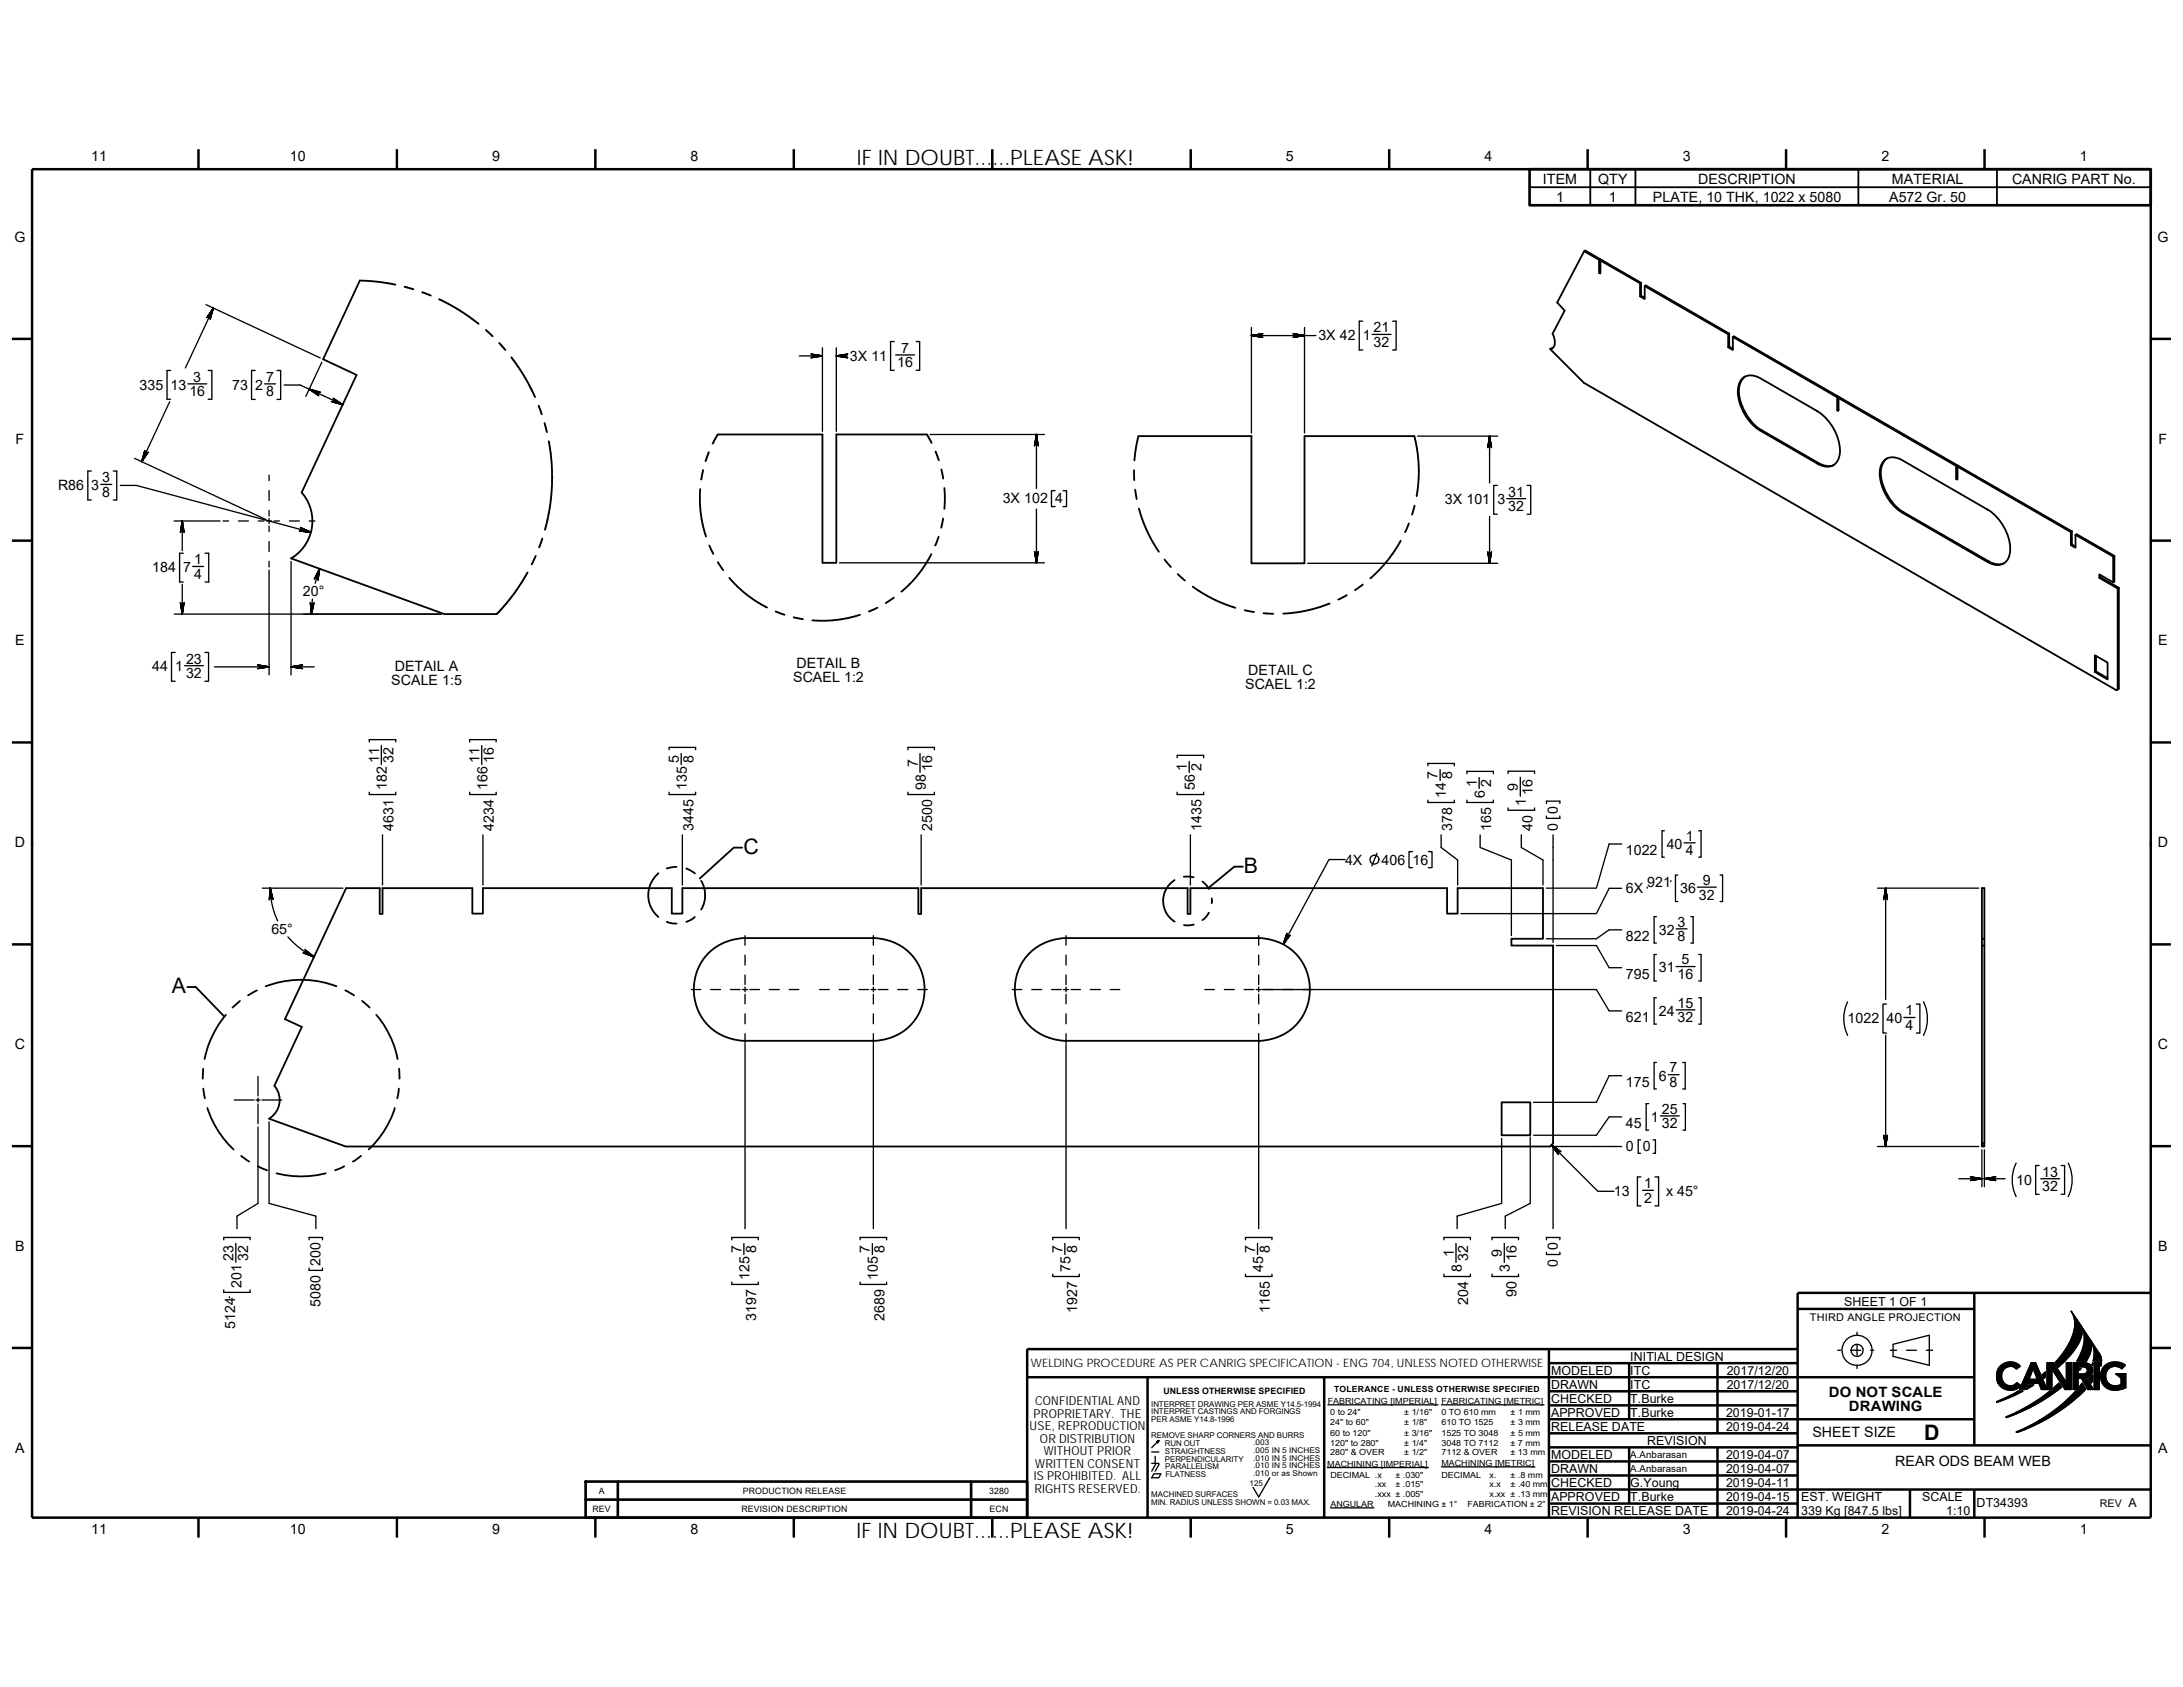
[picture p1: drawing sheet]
<svg xmlns="http://www.w3.org/2000/svg" width="279mm" height="216mm" viewBox="0 0 279 216" stroke-linecap="round" stroke-linejoin="round" font-family="sans-serif">
<defs><g id="words">
<g font-size="2.7">
<text x="109.7" y="21.1">IF IN DOUBT......PLEASE ASK!</text>
<text x="95.1" y="109.3">C</text>
<text x="159.2" y="111.7">B</text>
<text x="22" y="127.1">A</text>
<text x="246.3" y="184.3">D</text>
<text x="109.6" y="196.8">IF IN DOUBT......PLEASE ASK!</text>
</g>
<g font-size="1.8">
<text x="11.7" y="20.6">11</text>
<text x="37.1" y="20.6">10</text>
<text x="63" y="20.6">9</text>
<text x="88.4" y="20.6">8</text>
<text x="164.6" y="20.6">5</text>
<text x="190" y="20.6">4</text>
<text x="197.5" y="23.5">ITEM</text>
<text x="204.6" y="23.5">QTY</text>
<text x="215.4" y="20.6">3</text>
<text x="217.3" y="23.5">DESCRIPTION</text>
<text x="240.8" y="20.6">2</text>
<text x="242.1" y="23.5">MATERIAL</text>
<text x="257.5" y="23.5">CANRIG PART No.</text>
<text x="266.2" y="20.6">1</text>
<text x="199.2" y="25.8">1</text>
<text x="205.9" y="25.8">1</text>
<text x="211.6" y="25.8">PLATE, 10 THK, 1022 x 5080</text>
<text x="241.8" y="25.8">A572 Gr. 50</text>
<text x="1.8" y="30.9">G</text>
<text x="276.1" y="30.9">G</text>
<text x="108.8" y="46.2">3X 11</text>
<text x="114.8" y="47">16</text>
<text x="115.3" y="45.1">7</text>
<text x="168.7" y="43.5">3X 42</text>
<text x="174.4" y="43.5">1</text>
<text x="175.8" y="42.5">21</text>
<text x="175.8" y="44.4">32</text>
<text x="17.9" y="49.9">335</text>
<text x="21.8" y="49.9">13</text>
<text x="24.2" y="50.7">16</text>
<text x="24.7" y="48.8">3</text>
<text x="29.7" y="49.9">73</text>
<text x="32.7" y="49.9">2</text>
<text x="34.1" y="50.7">8</text>
<text x="34.1" y="48.9">7</text>
<text x="2" y="56.8">F</text>
<text x="276.3" y="56.8">F</text>
<text x="7.4" y="62.7">R86</text>
<text x="11.7" y="62.7">3</text>
<text x="13.1" y="63.6">8</text>
<text x="13.1" y="61.7">3</text>
<text x="128.3" y="64.4">3X 102</text>
<text x="135" y="64.4">4</text>
<text x="184.9" y="64.6">3X 101</text>
<text x="191.6" y="64.6">3</text>
<text x="193" y="63.5">31</text>
<text x="193" y="65.4">32</text>
<text x="19.5" y="73.2">184</text>
<text x="23.5" y="73.2">7</text>
<text x="24.8" y="74.1">4</text>
<text x="24.8" y="72.2">1</text>
<text x="38.8" y="76.3">20°</text>
<text x="1.9" y="82.6">E</text>
<text x="276.2" y="82.6">E</text>
<text x="19.5" y="85.9">44</text>
<text x="22.4" y="85.9">1</text>
<text x="23.8" y="84.9">23</text>
<text x="23.8" y="86.8">32</text>
<text x="50.1" y="87.7">SCALE 1:5</text>
<text x="50.5" y="85.9">DETAIL A</text>
<text x="101.5" y="87.3">SCAEL 1:2</text>
<text x="102" y="85.4">DETAIL B</text>
<text x="159.4" y="88.2">SCAEL 1:2</text>
<text x="159.8" y="86.3">DETAIL C</text>
<text x="48.5" y="97.6" transform="rotate(-90 48.5 97.6)">11</text>
<text x="49.5" y="101.1" transform="rotate(-90 49.5 101.1)">182</text>
<text x="50.4" y="97.6" transform="rotate(-90 50.4 97.6)">32</text>
<text x="61.4" y="97.6" transform="rotate(-90 61.4 97.6)">11</text>
<text x="62.4" y="101.1" transform="rotate(-90 62.4 101.1)">166</text>
<text x="63.2" y="97.6" transform="rotate(-90 63.2 97.6)">16</text>
<text x="86.9" y="97.6" transform="rotate(-90 86.9 97.6)">5</text>
<text x="87.9" y="101.1" transform="rotate(-90 87.9 101.1)">135</text>
<text x="88.8" y="97.6" transform="rotate(-90 88.8 97.6)">8</text>
<text x="117.5" y="98.1" transform="rotate(-90 117.5 98.1)">7</text>
<text x="118.5" y="101.1" transform="rotate(-90 118.5 101.1)">98</text>
<text x="119.3" y="98.7" transform="rotate(-90 119.3 98.7)">16</text>
<text x="151.9" y="98.7" transform="rotate(-90 151.9 98.7)">1</text>
<text x="152.9" y="101.1" transform="rotate(-90 152.9 101.1)">56</text>
<text x="153.8" y="98.7" transform="rotate(-90 153.8 98.7)">2</text>
<text x="184" y="99.7" transform="rotate(-90 184 99.7)">7</text>
<text x="185.9" y="99.7" transform="rotate(-90 185.9 99.7)">8</text>
<text x="189" y="100.7" transform="rotate(-90 189 100.7)">1</text>
<text x="190.9" y="100.7" transform="rotate(-90 190.9 100.7)">2</text>
<text x="194.3" y="101.2" transform="rotate(-90 194.3 101.2)">9</text>
<text x="196.1" y="101.7" transform="rotate(-90 196.1 101.7)">16</text>
<text x="50.4" y="106.3" transform="rotate(-90 50.4 106.3)">4631</text>
<text x="63.2" y="106.3" transform="rotate(-90 63.2 106.3)">4234</text>
<text x="88.8" y="106.3" transform="rotate(-90 88.8 106.3)">3445</text>
<text x="119.3" y="106.3" transform="rotate(-90 119.3 106.3)">2500</text>
<text x="153.8" y="106.3" transform="rotate(-90 153.8 106.3)">1435</text>
<text x="185" y="102.1" transform="rotate(-90 185 102.1)">14</text>
<text x="185.9" y="106.3" transform="rotate(-90 185.9 106.3)">378</text>
<text x="190" y="102.1" transform="rotate(-90 190 102.1)">6</text>
<text x="190.9" y="106.3" transform="rotate(-90 190.9 106.3)">165</text>
<text x="195.3" y="103.1" transform="rotate(-90 195.3 103.1)">1</text>
<text x="196.1" y="106.3" transform="rotate(-90 196.1 106.3)">40</text>
<text x="199.4" y="106.3" transform="rotate(-90 199.4 106.3)">0</text>
<text x="199.4" y="104.1" transform="rotate(-90 199.4 104.1)">0</text>
<text x="215.8" y="107.6">1</text>
<text x="1.9" y="108.4">D</text>
<text x="172.1" y="110.6">4X</text>
<text x="176.8" y="110.6">406</text>
<text x="180.8" y="110.6">16</text>
<text x="208.1" y="109.5">1022</text>
<text x="210.8" y="113.5">921</text>
<text x="213.3" y="108.6">40</text>
<text x="215.8" y="109.5">4</text>
<text x="218" y="113.3">9</text>
<text x="276.2" y="108.4">D</text>
<text x="34.7" y="119.5">65°</text>
<text x="208.1" y="114.3">6X</text>
<text x="212.3" y="119.6">32</text>
<text x="214.7" y="118.6">3</text>
<text x="215" y="114.3">36</text>
<text x="217.4" y="115.1">32</text>
<text x="208.1" y="120.4">822</text>
<text x="208.1" y="125.3">795</text>
<text x="212.3" y="124.4">31</text>
<text x="214.7" y="125.3">16</text>
<text x="214.7" y="120.4">8</text>
<text x="215.2" y="123.4">5</text>
<text x="208.1" y="130.8">621</text>
<text x="212.3" y="130">24</text>
<text x="214.7" y="130.8">32</text>
<text x="214.7" y="128.9">15</text>
<text x="236.5" y="131">1022</text>
<text x="241.4" y="131">40</text>
<text x="243.9" y="131.8">4</text>
<text x="243.9" y="129.9">1</text>
<text x="1.9" y="134.2">C</text>
<text x="213.7" y="137.2">7</text>
<text x="276.2" y="134.2">C</text>
<text x="208.1" y="139.1">175</text>
<text x="211.3" y="143.6">1</text>
<text x="212.3" y="138.3">6</text>
<text x="212.7" y="142.5">25</text>
<text x="213.7" y="139.1">8</text>
<text x="208.1" y="144.4">45</text>
<text x="208.1" y="147.3">0</text>
<text x="210.3" y="147.3">0</text>
<text x="212.7" y="144.4">32</text>
<text x="206.6" y="153.1">13</text>
<text x="210.4" y="153.9">2</text>
<text x="210.4" y="152">1</text>
<text x="213.2" y="153.1">x 45°</text>
<text x="258" y="151.6">10</text>
<text x="261.4" y="150.6">13</text>
<text x="261.4" y="152.4">32</text>
<text x="1.9" y="160.1">B</text>
<text x="29.9" y="161.4" transform="rotate(-90 29.9 161.4)">23</text>
<text x="31.7" y="161.4" transform="rotate(-90 31.7 161.4)">32</text>
<text x="41" y="162" transform="rotate(-90 41 162)">200</text>
<text x="94.9" y="160.4" transform="rotate(-90 94.9 160.4)">7</text>
<text x="96.8" y="160.4" transform="rotate(-90 96.8 160.4)">8</text>
<text x="111.3" y="160.4" transform="rotate(-90 111.3 160.4)">7</text>
<text x="113.2" y="160.4" transform="rotate(-90 113.2 160.4)">8</text>
<text x="136" y="160.3" transform="rotate(-90 136 160.3)">7</text>
<text x="137.9" y="160.3" transform="rotate(-90 137.9 160.3)">8</text>
<text x="160.7" y="160.3" transform="rotate(-90 160.7 160.3)">7</text>
<text x="162.5" y="160.3" transform="rotate(-90 162.5 160.3)">8</text>
<text x="186.1" y="160.8" transform="rotate(-90 186.1 160.8)">1</text>
<text x="187.9" y="161.4" transform="rotate(-90 187.9 161.4)">32</text>
<text x="192.2" y="160.8" transform="rotate(-90 192.2 160.8)">9</text>
<text x="194.1" y="161.4" transform="rotate(-90 194.1 161.4)">16</text>
<text x="199.4" y="160" transform="rotate(-90 199.4 160)">0</text>
<text x="276.2" y="160.1">B</text>
<text x="30.9" y="164.8" transform="rotate(-90 30.9 164.8)">201</text>
<text x="41" y="167.2" transform="rotate(-90 41 167.2)">5080</text>
<text x="95.9" y="163.8" transform="rotate(-90 95.9 163.8)">125</text>
<text x="112.4" y="163.8" transform="rotate(-90 112.4 163.8)">105</text>
<text x="137" y="162.8" transform="rotate(-90 137 162.8)">75</text>
<text x="137.9" y="168" transform="rotate(-90 137.9 168)">1927</text>
<text x="161.7" y="162.8" transform="rotate(-90 161.7 162.8)">45</text>
<text x="162.5" y="168" transform="rotate(-90 162.5 168)">1165</text>
<text x="187.1" y="162.8" transform="rotate(-90 187.1 162.8)">8</text>
<text x="187.9" y="167" transform="rotate(-90 187.9 167)">204</text>
<text x="193.3" y="162.8" transform="rotate(-90 193.3 162.8)">3</text>
<text x="194.1" y="166" transform="rotate(-90 194.1 166)">90</text>
<text x="199.4" y="162.2" transform="rotate(-90 199.4 162.2)">0</text>
<text x="30.1" y="170" transform="rotate(-90 30.1 170)">5124</text>
<text x="96.8" y="169" transform="rotate(-90 96.8 169)">3197</text>
<text x="113.2" y="169" transform="rotate(-90 113.2 169)">2689</text>
<text x="234.1" y="178.8">DO NOT SCALE</text>
<text x="1.9" y="185.9">A</text>
<text x="232" y="184">SHEET SIZE</text>
<text x="236.6" y="180.6">DRAWING</text>
<text x="276.2" y="185.9">A</text>
<text x="242.6" y="187.6">REAR ODS BEAM WEB</text>
<text x="11.7" y="196.3">11</text>
<text x="37.1" y="196.3">10</text>
<text x="63" y="196.3">9</text>
<text x="88.4" y="196.3">8</text>
<text x="164.6" y="196.3">5</text>
<text x="190" y="196.3">4</text>
<text x="215.4" y="196.3">3</text>
<text x="240.8" y="196.3">2</text>
<text x="266.2" y="196.3">1</text>
</g>
<g font-size="1.6">
<text x="236" y="167.1">SHEET 1 OF 1</text>
<text x="132.5" y="179.8">CONFIDENTIAL AND</text>
<text x="198.5" y="177.7">DRAWN</text>
<text x="198.5" y="179.5">CHECKED</text>
<text x="198.5" y="175.9">MODELED</text>
<text x="208.7" y="179.5">T.Burke</text>
<text x="208.7" y="177.7">ITC</text>
<text x="208.7" y="174.1">INITIAL DESIGN</text>
<text x="208.7" y="175.9">ITC</text>
<text x="221" y="177.7">2017/12/20</text>
<text x="221" y="175.9">2017/12/20</text>
<text x="131.8" y="183">USE, REPRODUCTION</text>
<text x="132.3" y="181.4">PROPRIETARY. THE</text>
<text x="133.1" y="184.6">OR DISTRIBUTION</text>
<text x="198.5" y="183.1">RELEASE DATE</text>
<text x="198.5" y="181.3">APPROVED</text>
<text x="208.7" y="181.3">T.Burke</text>
<text x="210.8" y="184.9">REVISION</text>
<text x="220.9" y="181.3">2019-01-17</text>
<text x="220.9" y="183.1">2019-04-24</text>
<text x="132.3" y="189.4">IS PROHIBITED. ALL</text>
<text x="132.4" y="191">RIGHTS RESERVED.</text>
<text x="132.5" y="187.8">WRITTEN CONSENT</text>
<text x="133.6" y="186.2">WITHOUT PRIOR</text>
<text x="198.5" y="188.6">DRAWN</text>
<text x="198.5" y="186.7">MODELED</text>
<text x="198.5" y="190.4">CHECKED</text>
<text x="208.7" y="190.4">G.Young</text>
<text x="220.9" y="186.7">2019-04-07</text>
<text x="220.9" y="188.6">2019-04-07</text>
<text x="220.9" y="190.4">2019-04-11</text>
<text x="198.5" y="192.1">APPROVED</text>
<text x="198.5" y="193.9">REVISION RELEASE DATE</text>
<text x="208.7" y="192.1">T.Burke</text>
<text x="220.9" y="192.1">2019-04-15</text>
<text x="220.9" y="193.9">2019-04-24</text>
<text x="230.5" y="192.1">EST. WEIGHT</text>
<text x="230.5" y="193.9">339 Kg [847.5 lbs]</text>
<text x="246" y="192.1">SCALE</text>
<text x="249.1" y="194">1:10</text>
<text x="253" y="192.9">DT34393</text>
<text x="272.4" y="192.9">A</text>
</g>
<text font-size="1.5" x="132" y="175">WELDING PROCEDURE AS PER CANRIG SPECIFICATION - ENG 704, UNLESS NOTED OTHERWISE</text>
<g font-size="1.4">
<text x="231.6" y="169.1">THIRD ANGLE PROJECTION</text>
<text x="268.8" y="192.9">REV</text>
</g>
<g font-size="1.2">
<text x="208.7" y="186.6">A.Anbarasan</text>
<text x="208.7" y="188.4">A.Anbarasan</text>
</g>
<g font-size="1.1">
<text x="148.9" y="178.5">UNLESS OTHERWISE SPECIFIED</text>
<text x="169.9" y="179.7">FABRICATING [IMPERIAL] FABRICATING [METRIC]</text>
<text x="170.8" y="178.2">TOLERANCE - UNLESS OTHERWISE SPECIFIED</text>
<text x="170.3" y="183.7">60 to 120&quot;</text>
<text x="170.3" y="185">120&quot; to 280&quot;</text>
<text x="170.3" y="181.1">0 to 24&quot;</text>
<text x="170.3" y="182.4">24&quot; to 60&quot;</text>
<text x="179.7" y="183.7">± 3/16&quot;</text>
<text x="179.7" y="185">± 1/4&quot;</text>
<text x="179.7" y="181.1">± 1/16&quot;</text>
<text x="179.7" y="182.4">± 1/8&quot;</text>
<text x="184.5" y="183.7">1525 TO 3048</text>
<text x="184.5" y="182.4">610 TO 1525</text>
<text x="184.5" y="181.1">0 TO 610 mm</text>
<text x="184.5" y="185">3048 TO 7112</text>
<text x="193.3" y="185">± 7 mm</text>
<text x="193.3" y="183.7">± 5 mm</text>
<text x="193.3" y="182.4">± 3 mm</text>
<text x="193.3" y="181.1">± 1 mm</text>
<text x="76.6" y="191.2">A</text>
<text x="95.1" y="191.2">PRODUCTION RELEASE</text>
<text x="126.6" y="191.2">3280</text>
<text x="169.9" y="187.7">MACHINING [IMPERIAL]</text>
<text x="170.3" y="186.3">280&quot; &amp; OVER</text>
<text x="170.3" y="189.1">DECIMAL .x</text>
<text x="176" y="190.3">.xx</text>
<text x="176" y="191.6">.xxx ± .005&quot;</text>
<text x="178.6" y="190.3">± .015&quot;</text>
<text x="178.6" y="189.1">± .030&quot;</text>
<text x="179.7" y="186.3">± 1/2&quot;</text>
<text x="184.5" y="189.1">DECIMAL</text>
<text x="184.5" y="187.6">MACHINING [METRIC]</text>
<text x="184.5" y="186.3">7112 &amp; OVER</text>
<text x="190.6" y="189.1">x.</text>
<text x="190.6" y="191.6">x.xx ± .13 mm</text>
<text x="190.6" y="190.3">x.x</text>
<text x="193.3" y="186.3">± 13 mm</text>
<text x="193.3" y="190.3">± .40 mm</text>
<text x="193.3" y="189.1">± .8 mm</text>
<text x="75.8" y="193.5">REV</text>
<text x="94.9" y="193.5">REVISION DESCRIPTION</text>
<text x="126.7" y="193.5">ECN</text>
<text x="170.3" y="192.8">ANGULAR</text>
<text x="177.6" y="192.8">MACHINING ± 1°</text>
<text x="187.8" y="192.8">FABRICATION ± 2°</text>
</g>
<g font-size="1">
<text x="147.3" y="180">INTERPRET DRAWING PER ASME Y14.5-1994</text>
<text x="147.3" y="181">INTERPRET CASTINGS AND FORGINGS</text>
<text x="147.3" y="182">PER ASME Y14.8-1996</text>
<text x="147.3" y="184">REMOVE SHARP CORNERS AND BURRS</text>
<text x="149.1" y="185">RUN OUT</text>
<text x="160.4" y="184.9">.003</text>
<text x="160.4" y="185.9">.005 IN 5 INCHES</text>
<text x="147.3" y="191.6">MACHINED SURFACES</text>
<text x="149.1" y="187">PERPENDICULARITY</text>
<text x="149.1" y="186">STRAIGHTNESS</text>
<text x="149.1" y="188">PARALLELISM</text>
<text x="149.2" y="189.1">FLATNESS</text>
<text x="159.9" y="190.1">125</text>
<text x="160.4" y="186.9">.010 IN 5 INCHES</text>
<text x="160.4" y="187.9">.010 IN 5 INCHES</text>
<text x="160.4" y="188.9">.010 or as Shown</text>
<text x="147.3" y="192.6">MIN. RADIUS UNLESS SHOWN = 0.03 MAX.</text>
</g>
</g></defs>
<g fill="none" stroke="#000" stroke-width=".32">
<path d="M25.4 19.1v2.6M50.8 19.1v2.6M76.2 19.1v2.6M101.6 19.1v2.6M127 19.1v2.6M152.4 19.1v2.6M177.8 19.1v2.6M203.2 19.1v2.6M228.6 19.1v2.6M254 19.1v2.6M4.1 21.7h271.2v172.5h-271.2zM1.5 43.4h2.6"/>
<path d="M275.3 43.4h2.6M1.5 69.2h2.6M275.3 69.2h2.6M1.5 95h2.6M275.3 95h2.6M1.5 120.9h2.6M275.3 120.9h2.6M1.5 146.7h2.6M275.3 146.7h2.6M1.5 172.5h2.6M131.5 176.3h121.2M146.9 176.3v17.9"/>
<path d="M169.5 176.3v17.9M198.2 179.9h31.9M198.2 174.5h31.9M198.2 178.1h31.9M198.2 172.7v21.5M208.5 174.5v7.1M219.8 174.5v8.9M230.1 172.7h-98.6v21.5M230.1 167.5h22.6M252.7 165.5v19.5M275.3 165.5h-45.2v28.7M275.3 172.5h2.6"/>
<path d="M25.4 194.2v2.6M50.8 194.2v2.6M76.2 194.2v2.6M101.6 194.2v2.6M127 194.2v2.6M152.4 194.2v2.6M177.8 194.2v2.6M198.2 188.8h31.9M198.2 181.6h54.5M198.2 183.4h31.9M198.2 187h31.9M198.2 190.6h77.1"/>
<path d="M198.2 192.4h31.9M198.2 185.2h31.9M203.2 194.2v2.6M208.5 185.2v7.2M219.8 185.2v9M228.6 194.2v2.6M230.1 185h45.2M244.5 190.6v3.6M252.7 190.6v3.6M254 194.2v2.6"/>
</g>
<g fill="none" stroke="#000" stroke-width=".17">
<path d="M26.4 39l14.6 6.8M27.3 39.4l-3.6 7.7M17.2 58.7l16.9 7.8M21.7 51.4l-3.6 7.7M21.8 47.4h-.4v3.7h.4M24 49.1h2.5M26.6 47.4h.5v3.7h-.5M32.7 47.4h-.5v3.7h.5M33.9 49.1h1.4M35.5 47.4h.4v3.7h-.4M36.4 49.3h2l5.5 2.5M41.2 46.4l-2.1 4.3"/>
<path d="M102.3 45.6h3M105.3 44.5v10.7M107 44.5v10.7M107 45.6h1.5M114.4 43.7h-.4v3.7h.4M114.6 45.4h2.5M117.3 43.7h.4v3.7h-.4M119 55.6h14.7M132.7 55.6v6.9M160.2 41.9v13.5M160.2 42.9h8.2M167 41.9v13.5"/>
<path d="M174.4 41.1h-.4v3.7h.4M175.6 42.8h2.4M178.2 41.1h.5v3.7h-.5M181.4 55.8h10.3M190.6 55.8v6M11.7 60.3h-.5v3.7h.5M12.9 62h1.4M14.5 60.3h.4v3.7h-.4M15.4 62.1h2.1l22.3 6M22.3 78.6h34.2M22.3 66.7h5.9M23.3 66.7v3.8"/>
<path d="M23.3 74.8v3.8M23.5 70.8h-.5v3.7h.5M24.7 72.5h1.4M26.2 70.8h.5v3.7h-.5M28.6 66.7h.7M30.5 66.7h1.3M33.1 66.7h.7M34.1 66.7h.7M34.4 73v13.4M34.4 60.8v.7M34.4 62.8v1.3M34.4 65.3v.7"/>
<path d="M34.4 66.4v.6M34.4 67.3v.7M34.4 69.3v1.3M34.4 71.8v.8M35.1 66.7h.7M37 66.7h1.3M37.3 71.9v14.5M39.6 66.7h.7M40 76.7l-.1 1.9M40.9 72.8l-.6 1.8M107.4 72h26.3M132.7 65.2v6.8"/>
<path d="M135 62.8h-.4v2h.4M136.1 62.8h.4v2h-.4M167.4 72.1h24.3M190.6 66.1v6M191.6 62.1h-.4v3.7h.4M192.8 63.8h2.5M195.5 62.1h.4v3.7h-.4M22.4 83.5h-.5v3.7h.5M23.6 85.2h2.4M26.2 83.5h.5v3.7h-.5M27.5 85.3h6.9M37.3 85.3h2.9"/>
<path d="M47.3 95v-.3h3.4v.3M48.8 95.4v2.5M60.1 95v-.3h3.4v.3M61.7 95.4v2.5M85.6 95.9v-.2h3.4v.2M87.2 96.4v1.5M116.2 95.9v-.2h3.4v.2M117.8 96.4v2.4M150.7 97v-.3h3.4v.3M152.2 97.5v1.3M182.8 98v-.3h3.3v.3M184.3 98.5v1.4"/>
<path d="M187.7 99v-.3h3.4v.3M189.3 99.5v1.4M193 99v-.3h3.4v.3M194.6 99.5v2.4M33.6 113.7h10.3M34.6 113.7a10 10 0 0 0 .9 4.2M36.9 119.9a10.2 10.2 0 0 0 3.3 2.6M47.3 101.4v.3h3.4v-.3M49 106.8v6.5M60.1 101.4v.3h3.4v-.3M61.8 106.8v6.5M85.6 101.4v.3h3.4v-.3"/>
<path d="M87.3 106.8v6.5M95.4 119.7v1.3M111.8 119.7v1.3M116.2 101.4v.3h3.4v-.3M117.9 106.8v6.5M136.4 119.7v1.3M150.7 101.4v.3h3.4v-.3M152.4 106.8v6.5M161.1 119.7v1.3M172.1 110h-2l-5.9 10.9M176.2 109.2l-.6 1.6M180.8 109h-.5v2h.5"/>
<path d="M182.8 102.4v.3h3.3v-.3M182.8 109h.5v2h-.5M184.4 106.8v1.7l2.2 1.6v3.2M187.7 102.4v.3h3.4v-.3M189.4 106.8v1.7l4 1.6v9.6M193 103.4v.3h3.4v-.3M194.7 106.8v1.7l2.8 1.6v3.2M197.9 102.8v-.3h1.7v.3M197.9 104.4v.3h1.7v-.3M198.8 106.8v13.8M207.6 113.7h-1.6l-1.7 3.2h-17.3M207.6 108h-1.6l-1.7 5.7h-6.4"/>
<path d="M207.6 119h-1.6l-1.7 1.1h-6.4M210.8 113.5h.1M212 117.3h-.3v3.4h.3M213 106.3h-.3v3.4h.3M213.8 112.7h.1M214.5 118.9h1.4M214.7 112h-.3v3.4h.3M215.5 107.9h1.5M216.4 117.3h.3v3.4h-.3M217.3 113.5h2.4M217.4 106.3h.3v3.4h-.3M220.2 112h.3v3.4h-.3"/>
<path d="M240.3 113.7h13M241.3 113.7v14.2M33 137.8v2.5M88.5 126.6h1.2M91 126.6h1.2M93.5 126.6h1.2M95 126.6h.7M95.4 122.2v1.3M95.4 124.8v1.2M95.4 133.6v23.6M95.4 126.3v.6M95.4 127.3v1.2"/>
<path d="M95.4 129.8v1.2M95.4 132.3v1.2M96 126.6h1.2M98.5 126.6h1.2M101 126.6h1.2M104.9 126.6h1.2M107.4 126.6h1.3M109.9 126.6h1.3M111.5 126.6h.6M111.8 122.2v1.3M111.8 124.8v1.2M111.8 127.3v1.2"/>
<path d="M111.8 129.8v1.2M111.8 132.3v1.2M111.8 133.6v23.6M111.8 126.3v.6M112.4 126.6h1.2M114.9 126.6h1.3M117.5 126.6h1.2M129.6 126.6h1.2M132.1 126.6h1.2M134.6 126.6h1.2M136.1 126.6h.7M136.4 122.2v1.3"/>
<path d="M136.4 124.8v1.2M136.4 127.3v1.2M136.4 129.8v1.2M136.4 132.3v1.2M136.4 126.3v.6M136.4 133.6v23.6M137.1 126.6h1.2M139.6 126.6h1.2M142.1 126.6h1.2M154.2 126.6h1.2M156.7 126.6h1.3M159.2 126.6h1.3"/>
<path d="M160.8 126.6h.6M161.1 122.2v1.3M161.1 124.8v1.2M161.1 127.3v1.2M161.1 129.8v1.2M161.1 132.3v24.9M161.1 126.3v.6M161.5 126.6h42.8l1.7 2.8h1.6M199.2 121h5.1l1.7 2.8h1.6M207.6 137.7h-1.6l-1.7 3.4h-8M212 136h-.3v3.4h.3M212 122.2h-.3v3.3h.3"/>
<path d="M212 127.7h-.3v3.4h.3M213.5 137.5h1.4M214.5 129.2h2.4M214.5 123.7h2.4M215.4 136h.3v3.4h-.3M217.4 127.7h.3v3.4h-.3M217.4 122.2h.3v3.3h-.3M236.5 128.2a4.9 4.9 0 0 0 0 4.3M241.3 132.5v14.2M241.4 128.5h-.4v3.7h.4M243.7 130.2h1.4M245.3 128.5h.4v3.7h-.4"/>
<path d="M246.2 128.2a4.8 4.8 0 0 1 0 4.3M28.6 158.7v-.3h3.4v.3M30 140.8h2.5M30.2 159.1v2.4M32.8 140.8h.5M33 144.2v9.8l-2.7 1.6v1.6M33 140.5v.5M33 141.3v2.5M33.5 140.8h2.5M34.4 143.6v10.4l6 1.6v1.6M39.6 158.7v-.3h1.7v.3M93.7 158.7v-.3h3.3v.3"/>
<path d="M95.2 159.2v1.3M110.1 158.7v-.3h3.4v.3M111.7 159.2v1.3M134.7 158.7v-.3h3.4v.3M136.3 159.1v1.4M159.4 158.7v-.3h3.4v.3M161 159.1v1.4M184.8 158.7v-.3h3.4v.3M186.4 159.1v2.5M191 158.7v-.3h3.4v.3M192.2 145.7v8.3l-5.7 1.6v1.6M192.5 159.1v2.5"/>
<path d="M195.9 145.5v8.5l-3.2 1.6v1.6M197.9 158.7v-.3h1.7v.3M198.6 146.5l5.9 6h2.1M207.6 142.9h-1.6l-1.7 2.4h-8M207.6 146.7h-8.8v10.5M210 145.9h-.3v1.7h.3M210 150.6h-.4v3.7h.4M210.2 152.3h1.4M211 141.2h-.3v3.4h.3M211.6 145.9h.3v1.7h-.3M211.8 150.6h.5v3.7h-.5M212.5 142.8h2.4"/>
<path d="M215.4 141.2h.3v3.4h-.3M240.3 146.7h13M250.7 150.9h3M253.7 147.2v4.7M254 147.2v4.7M254 150.9h2.6M258 148.8a4.8 4.8 0 0 0 0 4.3M261 149.2h-.5v3.6h.5M261.2 150.9h2.4M263.8 149.2h.4v3.6h-.4M264.7 148.8a4.8 4.8 0 0 1 0 4.3M28.6 165.1v.3h3.4v-.3"/>
<path d="M29.4 166h.1M39.6 162.3v.3h1.7v-.3M93.7 164.1v.3h3.3v-.3M110.1 164.1v.3h3.4v-.3M134.7 163.1v.3h3.4v-.3M159.4 163.1v.3h3.4v-.3M169.9 179.8h14.1M184.5 179.8h13.1M184.8 163.1v.3h3.4v-.3M191 163.1v.3h3.4v-.3M197.9 160.3v.2h1.7v-.2M235.2 172.8h.4"/>
<path d="M236.9 172.8h1.2M237.7 170.5v.4M237.7 172.2v1.2M237.7 174.7v.4M239.4 172.8h.4M242 172.8h.7M242.3 172l4.6-1.1v3.8l-4.6-1.1zM244 172.8h1.3M246.5 172.8h.9M255.5 179.4l2.8-1.4h.6l-1.5 .8-1.8 .7zM256.1 174.8l.6-.4 .8-.1 .6 .2 .4 .3-.4 .4-.5-.3h-.7l-.5 .4-.2 .5 .1 .8 .4 .6 .3 .1 .5 .1 .4-.2 .2-.2 .5 .3-.4 .4-.4 .2a1.88 1.88 0 0 1-1.9-.7l-.3-.6-.1-.7 .2-.6zM259.6 177.2h.7l-.9 .6z"/>
<path d="M260 174.4h.5l1.5 3.4h-.7l-.3-.8h-1.5l-.3 .8h-.7zM260.2 175.1l.6 1.4h-1.1zM261.4 175.9l.4-.3v.7l-.2 .1zM262 174.4h.8l1.7 2.6v-2.6h.6v3.4h-.8l-1.7-2.6v2.6h-.6zM264.3 174.2h.1M265.3 174.4h1.7l.4 .2 .3 .2 .1 .5v.5l-.4 .4-.4 .1 .9 1.5h-.7l-.8-1.4h-.4v1.4h-.7zM266 174.9l1 .1 .2 .2-.1 .4-.3 .2-.8 .1zM266.1 175.1h.2l-.2 .3zM266.2 169.5l1.4 2.2a2.63 2.63 0 0 1-.6 2.5h-1.2l.1-.2a4.7 4.7 0 0 0 .7-3.8zM266.3 169.5l.2 .6a3.2 3.2 0 0 1-.7 2.3l-.8 1-.7 .8M266.3 169.5l-1.2-1.7a3.7 3.7 0 0 1-.1 3.8 10.9 10.9 0 0 1-2 2.8l.4 .6 .9-.8M267.3 176.4l.5-.4v.7l-.1 .3z"/>
<path d="M267.6 171.5l1.3 2.1 .1 .6-.1 .6v-.6h-1v-.1a3.2 3.2 0 0 0-.3-2.6zM267.8 174.4v.3zM268.1 174.4h.6v3.4h-.6zM271.6 175.2l-.5-.3h-.6l-.5 .1-.2 .2-.2 .4-.1 .6 .1 .5 .2 .3 .2 .2 .5 .2h.4l.6-.2v-.8l-.7-.6h1.3M272 174.7l-.5-.2a2.34 2.34 0 0 0-1.9 .1l-.5 .5a2.25 2.25 0 0 0-.1 1.7l.3 .6 .6 .4 .4 .1a2.67 2.67 0 0 0 1.8-.3M147.4 185.8h.9M147.4 187.3h.9M147.7 188.6h.9l-.3 .5h-.9zM147.8 186.4v.9M147.9 187.4l-.5 .9M148.3 184.4l-.9 .9M148.4 187.4l-.6 .9"/>
<path d="M162.5 189.1l-1.4 2.5-.7-1.2M169.9 187.8h12.9M170.3 193h5.6M184.5 187.7h11.9M256.8 181.3l3-1.5 2.6-1.8h.4v-.3l.7-.7 .4 .5a23.9 23.9 0 0 1-7.1 3.9zM258.1 183.3a21.1 21.1 0 0 0 7.6-5.3h.4a1.12 1.12 0 0 1 .4-1l.4 .8a22.7 22.7 0 0 1-8.8 5.5z"/>
<circle cx="175.9" cy="110" r=".57"/>
<circle cx="237.7" cy="172.8" r="1.93"/>
<circle cx="237.7" cy="172.8" r=".77"/>
</g>
<g fill="#000" stroke="#000" stroke-width=".17">
<path d="M27.3 39.4l-.8 1.2z" fill-rule="evenodd"/>
<path d="M27.3 39.4l-.7 1.2z" fill-rule="evenodd"/>
<path d="M27.3 39.4l-.6 1.1h-.1z" fill-rule="evenodd"/>
<path d="M27.3 39.4l-.8 1.3z" fill-rule="evenodd"/>
<path d="M27.3 39.4l-.5 1.2-.1-.1z" fill-rule="evenodd"/>
<path d="M27.3 39.4l-.4 1.2z" fill-rule="evenodd"/>
<path d="M27.3 39.4l-.4 1.3z" fill-rule="evenodd"/>
<path d="M27.3 39.4l-.4 1.4z" fill-rule="evenodd"/>
<path d="M27.3 39.4l-.4 1.5z" fill-rule="evenodd"/>
<path d="M18.7 58l-.6 1.1z" fill-rule="evenodd"/>
<path d="M18.6 57.9l.1 .1-.6 1.1z" fill-rule="evenodd"/>
<path d="M18.6 57.9l-.5 1.2z" fill-rule="evenodd"/>
<path d="M18.5 57.8l-.4 1.3z" fill-rule="evenodd"/>
<path d="M18.5 57.7l-.4 1.4z" fill-rule="evenodd"/>
<path d="M18.5 57.6l-.4 1.5z" fill-rule="evenodd"/>
<path d="M18.9 57.9l.1-.1-.9 1.3z" fill-rule="evenodd"/>
<path d="M18.9 58v-.1l-.8 1.2z" fill-rule="evenodd"/>
<path d="M18.8 58h.1l-.8 1.1z" fill-rule="evenodd"/>
<path d="M39.6 49.8l1.4 .4z" fill-rule="evenodd"/>
<path d="M39.6 49.8l1.3 .4z" fill-rule="evenodd"/>
<path d="M39.6 49.8l1.3 .4z" fill-rule="evenodd"/>
<path d="M39.6 49.8l1.2 .4-.1 .1z" fill-rule="evenodd"/>
<path d="M39.6 49.8l1.1 .5v.1z" fill-rule="evenodd"/>
<path d="M39.6 49.8l1.1 .6z" fill-rule="evenodd"/>
<path d="M39.6 49.8l1.1 .7z" fill-rule="evenodd"/>
<path d="M39.6 49.8l1.1 .8z" fill-rule="evenodd"/>
<path d="M39.6 49.8l1.2 .9z" fill-rule="evenodd"/>
<path d="M42.8 51.2l1.1 .6-1.2-.6z" fill-rule="evenodd"/>
<path d="M42.7 51.1l1.2 .7z" fill-rule="evenodd"/>
<path d="M42.7 51l1.2 .8z" fill-rule="evenodd"/>
<path d="M42.4 51.4l1.5 .4z" fill-rule="evenodd"/>
<path d="M42.5 51.4l1.4 .4z" fill-rule="evenodd"/>
<path d="M42.6 51.4l1.3 .4z" fill-rule="evenodd"/>
<path d="M42.7 51.4v-.1l1.2 .5z" fill-rule="evenodd"/>
<path d="M42.7 51.2l1.2 .6-1.2-.5z" fill-rule="evenodd"/>
<path d="M42.6 50.9l1.3 .9z" fill-rule="evenodd"/>
<path d="M103.8 45.8l1.5-.2z" fill-rule="evenodd"/>
<path d="M103.9 45.8l1.4-.2z" fill-rule="evenodd"/>
<path d="M103.9 45.7l1.4-.1z" fill-rule="evenodd"/>
<path d="M104 45.6h1.3l-1.3 .1z" fill-rule="evenodd"/>
<path d="M104 45.5l1.3 .1h-1.3z" fill-rule="evenodd"/>
<path d="M104 45.4l1.3 .2-1.3-.1z" fill-rule="evenodd"/>
<path d="M103.9 45.4l1.4 .2z" fill-rule="evenodd"/>
<path d="M103.9 45.3l1.4 .3z" fill-rule="evenodd"/>
<path d="M103.8 45.3l1.5 .3z" fill-rule="evenodd"/>
<path d="M107 45.6l1.5-.3z" fill-rule="evenodd"/>
<path d="M107 45.6l1.4-.3z" fill-rule="evenodd"/>
<path d="M107 45.6l1.4-.2z" fill-rule="evenodd"/>
<path d="M107 45.6l1.3-.2v.1z" fill-rule="evenodd"/>
<path d="M107 45.6l1.3-.1v.1z" fill-rule="evenodd"/>
<path d="M107 45.6l1.3 .1z" fill-rule="evenodd"/>
<path d="M107 45.6l1.4 .1z" fill-rule="evenodd"/>
<path d="M107 45.6l1.4 .2z" fill-rule="evenodd"/>
<path d="M107 45.6l1.5 .2z" fill-rule="evenodd"/>
<path d="M132.7 55.6l.2 1.5z" fill-rule="evenodd"/>
<path d="M132.7 55.6l.2 1.4z" fill-rule="evenodd"/>
<path d="M132.7 55.6l.1 1.3z" fill-rule="evenodd"/>
<path d="M132.7 55.6l.1 1.3z" fill-rule="evenodd"/>
<path d="M132.7 55.6v1.3h-.1z" fill-rule="evenodd"/>
<path d="M132.7 55.6l-.1 1.3h-.1z" fill-rule="evenodd"/>
<path d="M132.7 55.6l-.2 1.3z" fill-rule="evenodd"/>
<path d="M132.7 55.6l-.3 1.4z" fill-rule="evenodd"/>
<path d="M132.7 55.6l-.3 1.5z" fill-rule="evenodd"/>
<path d="M160.2 42.9l1.4-.2z" fill-rule="evenodd"/>
<path d="M160.2 42.9l1.4-.2z" fill-rule="evenodd"/>
<path d="M160.2 42.9l1.3-.1z" fill-rule="evenodd"/>
<path d="M160.2 42.9l1.2-.1v.1z" fill-rule="evenodd"/>
<path d="M160.2 42.9h1.2v.1z" fill-rule="evenodd"/>
<path d="M160.2 42.9l1.2 .2z" fill-rule="evenodd"/>
<path d="M160.2 42.9l1.3 .2z" fill-rule="evenodd"/>
<path d="M160.2 42.9l1.4 .3z" fill-rule="evenodd"/>
<path d="M160.2 42.9l1.4 .3z" fill-rule="evenodd"/>
<path d="M165.5 43.2l1.5-.3z" fill-rule="evenodd"/>
<path d="M165.6 43.2l1.4-.3z" fill-rule="evenodd"/>
<path d="M165.6 43.1l1.4-.2z" fill-rule="evenodd"/>
<path d="M165.7 43l1.3-.1-1.3 .2z" fill-rule="evenodd"/>
<path d="M165.7 42.9h1.3l-1.3 .1z" fill-rule="evenodd"/>
<path d="M165.7 42.8l1.3 .1h-1.3z" fill-rule="evenodd"/>
<path d="M165.6 42.8l1.4 .1z" fill-rule="evenodd"/>
<path d="M165.6 42.7l1.4 .2z" fill-rule="evenodd"/>
<path d="M165.5 42.7l1.5 .2z" fill-rule="evenodd"/>
<path d="M190.6 55.8l.3 1.5z" fill-rule="evenodd"/>
<path d="M190.6 55.8l.3 1.4z" fill-rule="evenodd"/>
<path d="M190.6 55.8l.2 1.4z" fill-rule="evenodd"/>
<path d="M190.6 55.8l.2 1.3h-.1z" fill-rule="evenodd"/>
<path d="M190.6 55.8l.1 1.3h-.1z" fill-rule="evenodd"/>
<path d="M190.6 55.8l-.1 1.3z" fill-rule="evenodd"/>
<path d="M190.6 55.8l-.1 1.4z" fill-rule="evenodd"/>
<path d="M190.6 55.8l-.2 1.4z" fill-rule="evenodd"/>
<path d="M190.6 55.8l-.2 1.5z" fill-rule="evenodd"/>
<path d="M23.6 77.1l-.3 1.5z" fill-rule="evenodd"/>
<path d="M23.5 77.2l-.2 1.4z" fill-rule="evenodd"/>
<path d="M23.5 77.3l-.2 1.3z" fill-rule="evenodd"/>
<path d="M23.4 77.3h.1l-.2 1.3z" fill-rule="evenodd"/>
<path d="M23.3 77.3h.1l-.1 1.3z" fill-rule="evenodd"/>
<path d="M23.2 77.3h.1v1.3z" fill-rule="evenodd"/>
<path d="M23.2 77.3l.1 1.3z" fill-rule="evenodd"/>
<path d="M23.1 77.2l.2 1.4z" fill-rule="evenodd"/>
<path d="M23.1 77.1l.2 1.5z" fill-rule="evenodd"/>
<path d="M23.3 66.7l.3 1.5z" fill-rule="evenodd"/>
<path d="M23.3 66.7l.2 1.4z" fill-rule="evenodd"/>
<path d="M23.3 66.7l.2 1.3z" fill-rule="evenodd"/>
<path d="M23.3 66.7l.2 1.3-.1-.1z" fill-rule="evenodd"/>
<path d="M23.3 66.7l.1 1.2h-.1z" fill-rule="evenodd"/>
<path d="M23.3 66.7v1.2l-.1 .1z" fill-rule="evenodd"/>
<path d="M23.3 66.7l-.1 1.3z" fill-rule="evenodd"/>
<path d="M23.3 66.7l-.2 1.4z" fill-rule="evenodd"/>
<path d="M23.3 66.7l-.2 1.5z" fill-rule="evenodd"/>
<path d="M38.4 67.5l1.4 .6z" fill-rule="evenodd"/>
<path d="M38.5 67.5l1.3 .6z" fill-rule="evenodd"/>
<path d="M38.6 67.6l1.2 .5z" fill-rule="evenodd"/>
<path d="M38.6 67.7l1.2 .4-1.2-.3z" fill-rule="evenodd"/>
<path d="M38.6 67.8l1.2 .3-1.2-.3z" fill-rule="evenodd"/>
<path d="M38.6 67.8l1.2 .3-1.3-.2z" fill-rule="evenodd"/>
<path d="M38.5 67.9l1.3 .2z" fill-rule="evenodd"/>
<path d="M38.4 68l1.4 .1z" fill-rule="evenodd"/>
<path d="M38.3 68l1.5 .1z" fill-rule="evenodd"/>
<path d="M39.7 77.1l.2 1.5z" fill-rule="evenodd"/>
<path d="M39.7 77.2l.2 1.4z" fill-rule="evenodd"/>
<path d="M39.8 77.3l.1 1.3z" fill-rule="evenodd"/>
<path d="M39.8 77.3h.1v1.3z" fill-rule="evenodd"/>
<path d="M39.9 77.3h.1l-.1 1.3z" fill-rule="evenodd"/>
<path d="M40 77.3l-.1 1.3z" fill-rule="evenodd"/>
<path d="M40 77.3h.1l-.2 1.3z" fill-rule="evenodd"/>
<path d="M40.2 77.2l-.3 1.4z" fill-rule="evenodd"/>
<path d="M40.2 77.1l-.3 1.5z" fill-rule="evenodd"/>
<path d="M40.9 72.8l-.2 1.5z" fill-rule="evenodd"/>
<path d="M40.9 72.8l-.2 1.4z" fill-rule="evenodd"/>
<path d="M40.9 72.8l-.2 1.3z" fill-rule="evenodd"/>
<path d="M40.9 72.8l-.3 1.2z" fill-rule="evenodd"/>
<path d="M40.9 72.8l-.3 1.2h-.1z" fill-rule="evenodd"/>
<path d="M40.9 72.8l-.4 1.2h-.1z" fill-rule="evenodd"/>
<path d="M40.9 72.8l-.6 1.2z" fill-rule="evenodd"/>
<path d="M40.9 72.8l-.6 1.2z" fill-rule="evenodd"/>
<path d="M40.9 72.8l-.7 1.3z" fill-rule="evenodd"/>
<path d="M132.4 70.6l.3 1.4z" fill-rule="evenodd"/>
<path d="M132.4 70.6l.3 1.4z" fill-rule="evenodd"/>
<path d="M132.5 70.7l.2 1.3z" fill-rule="evenodd"/>
<path d="M132.5 70.8h.1l.1 1.2z" fill-rule="evenodd"/>
<path d="M132.6 70.8h.1v1.2z" fill-rule="evenodd"/>
<path d="M132.7 70.8h.1l-.1 1.2z" fill-rule="evenodd"/>
<path d="M132.8 70.8v-.1l-.1 1.3z" fill-rule="evenodd"/>
<path d="M132.9 70.6l-.2 1.4z" fill-rule="evenodd"/>
<path d="M132.9 70.6l-.2 1.4z" fill-rule="evenodd"/>
<path d="M190.4 70.6l.2 1.5z" fill-rule="evenodd"/>
<path d="M190.4 70.7l.2 1.4z" fill-rule="evenodd"/>
<path d="M190.5 70.8l.1 1.3z" fill-rule="evenodd"/>
<path d="M190.5 70.8l.1 1.3z" fill-rule="evenodd"/>
<path d="M190.6 70.8h.1l-.1 1.3z" fill-rule="evenodd"/>
<path d="M190.7 70.8h.1l-.2 1.3z" fill-rule="evenodd"/>
<path d="M190.8 70.8l-.2 1.3z" fill-rule="evenodd"/>
<path d="M190.9 70.7l-.3 1.4z" fill-rule="evenodd"/>
<path d="M190.9 70.6l-.3 1.5z" fill-rule="evenodd"/>
<path d="M33 85.6l1.4-.3z" fill-rule="evenodd"/>
<path d="M33 85.6l1.4-.3z" fill-rule="evenodd"/>
<path d="M33.1 85.5l1.3-.2z" fill-rule="evenodd"/>
<path d="M33.2 85.4l1.2-.1-1.2 .1z" fill-rule="evenodd"/>
<path d="M33.2 85.3h1.2l-1.2 .1z" fill-rule="evenodd"/>
<path d="M33.2 85.2l1.2 .1h-1.2z" fill-rule="evenodd"/>
<path d="M33.1 85.2l1.3 .1z" fill-rule="evenodd"/>
<path d="M33 85.1l1.4 .2z" fill-rule="evenodd"/>
<path d="M33 85.1l1.4 .2z" fill-rule="evenodd"/>
<path d="M37.3 85.3l1.4-.2z" fill-rule="evenodd"/>
<path d="M37.3 85.3l1.4-.2z" fill-rule="evenodd"/>
<path d="M37.3 85.3l1.3-.1z" fill-rule="evenodd"/>
<path d="M37.3 85.3l1.2-.1v.1z" fill-rule="evenodd"/>
<path d="M37.3 85.3h1.2v.1z" fill-rule="evenodd"/>
<path d="M37.3 85.3l1.2 .1z" fill-rule="evenodd"/>
<path d="M37.3 85.3l1.3 .2z" fill-rule="evenodd"/>
<path d="M37.3 85.3l1.4 .3z" fill-rule="evenodd"/>
<path d="M37.3 85.3l1.4 .3z" fill-rule="evenodd"/>
<path d="M34.6 113.7l.3 1.4z" fill-rule="evenodd"/>
<path d="M34.6 113.7l.3 1.3z" fill-rule="evenodd"/>
<path d="M34.6 113.7l.3 1.3-.1-.1z" fill-rule="evenodd"/>
<path d="M34.6 113.7l.2 1.2z" fill-rule="evenodd"/>
<path d="M34.6 113.7l.1 1.2h-.1z" fill-rule="evenodd"/>
<path d="M34.6 113.7v1.2v.1z" fill-rule="evenodd"/>
<path d="M34.6 113.7l-.1 1.3z" fill-rule="evenodd"/>
<path d="M34.6 113.7l-.1 1.4z" fill-rule="evenodd"/>
<path d="M34.6 113.7l-.1 1.5z" fill-rule="evenodd"/>
<path d="M241.3 113.7l.3 1.4z" fill-rule="evenodd"/>
<path d="M241.3 113.7l.3 1.4z" fill-rule="evenodd"/>
<path d="M241.3 113.7l.2 1.3z" fill-rule="evenodd"/>
<path d="M241.3 113.7l.1 1.3z" fill-rule="evenodd"/>
<path d="M241.3 113.7l.1 1.2h-.1z" fill-rule="evenodd"/>
<path d="M241.3 113.7v1.2l-.1 .1z" fill-rule="evenodd"/>
<path d="M241.3 113.7l-.1 1.3z" fill-rule="evenodd"/>
<path d="M241.3 113.7l-.2 1.4z" fill-rule="evenodd"/>
<path d="M241.3 113.7l-.2 1.4z" fill-rule="evenodd"/>
<path d="M38.8 121.9l1.4 .6z" fill-rule="evenodd"/>
<path d="M38.9 122l1.3 .5z" fill-rule="evenodd"/>
<path d="M38.9 122l1.3 .5z" fill-rule="evenodd"/>
<path d="M39 121.9h.1l1.1 .6z" fill-rule="evenodd"/>
<path d="M39.1 121.8l1.1 .7-1.1-.6z" fill-rule="evenodd"/>
<path d="M39.1 121.7l1.1 .8-1.1-.7z" fill-rule="evenodd"/>
<path d="M39.1 121.6l1.1 .9z" fill-rule="evenodd"/>
<path d="M39.1 121.6l1.1 .9z" fill-rule="evenodd"/>
<path d="M39 121.5l1.2 1z" fill-rule="evenodd"/>
<path d="M165.1 119.7l-.9 1.2z" fill-rule="evenodd"/>
<path d="M165 119.8l.1-.1-.9 1.2z" fill-rule="evenodd"/>
<path d="M164.9 119.8h.1l-.8 1.1z" fill-rule="evenodd"/>
<path d="M164.8 119.8h.1l-.7 1.1z" fill-rule="evenodd"/>
<path d="M164.8 119.7v.1l-.6 1.1z" fill-rule="evenodd"/>
<path d="M164.7 119.7l-.5 1.2z" fill-rule="evenodd"/>
<path d="M164.7 119.6v.1l-.5 1.2z" fill-rule="evenodd"/>
<path d="M164.7 119.5l-.5 1.4z" fill-rule="evenodd"/>
<path d="M164.7 119.4l-.5 1.5z" fill-rule="evenodd"/>
<path d="M198.6 146.5l1.2 .9z" fill-rule="evenodd"/>
<path d="M198.6 146.5l1.1 .9z" fill-rule="evenodd"/>
<path d="M198.6 146.5l1 .8z" fill-rule="evenodd"/>
<path d="M198.6 146.5l1 .8-.1 .1z" fill-rule="evenodd"/>
<path d="M198.6 146.5l.9 .9h-.1z" fill-rule="evenodd"/>
<path d="M198.6 146.5l.8 .9v.1z" fill-rule="evenodd"/>
<path d="M198.6 146.5l.8 1.1z" fill-rule="evenodd"/>
<path d="M198.6 146.5l.8 1.2z" fill-rule="evenodd"/>
<path d="M198.6 146.5l.9 1.2z" fill-rule="evenodd"/>
<path d="M241.1 145.3l.2 1.4z" fill-rule="evenodd"/>
<path d="M241.1 145.3l.2 1.4z" fill-rule="evenodd"/>
<path d="M241.2 145.4l.1 1.3z" fill-rule="evenodd"/>
<path d="M241.2 145.5h.1v1.2z" fill-rule="evenodd"/>
<path d="M241.3 145.5h.1l-.1 1.2z" fill-rule="evenodd"/>
<path d="M241.4 145.5l-.1 1.2z" fill-rule="evenodd"/>
<path d="M241.4 145.5l.1-.1-.2 1.3z" fill-rule="evenodd"/>
<path d="M241.6 145.3l-.3 1.4z" fill-rule="evenodd"/>
<path d="M241.6 145.3l-.3 1.4z" fill-rule="evenodd"/>
<path d="M252.2 151.1l1.5-.2z" fill-rule="evenodd"/>
<path d="M252.3 151.1l1.4-.2z" fill-rule="evenodd"/>
<path d="M252.3 151l1.4-.1z" fill-rule="evenodd"/>
<path d="M252.4 150.9h1.3l-1.3 .1z" fill-rule="evenodd"/>
<path d="M252.4 150.8l1.3 .1z" fill-rule="evenodd"/>
<path d="M252.4 150.7l1.3 .2-1.3-.1z" fill-rule="evenodd"/>
<path d="M252.3 150.7l1.4 .2z" fill-rule="evenodd"/>
<path d="M252.3 150.6l1.4 .3z" fill-rule="evenodd"/>
<path d="M252.2 150.6l1.5 .3z" fill-rule="evenodd"/>
<path d="M254 150.9l1.5-.3z" fill-rule="evenodd"/>
<path d="M254 150.9l1.4-.3z" fill-rule="evenodd"/>
<path d="M254 150.9l1.3-.2z" fill-rule="evenodd"/>
<path d="M254 150.9l1.3-.2-.1 .1z" fill-rule="evenodd"/>
<path d="M254 150.9l1.2-.1z" fill-rule="evenodd"/>
<path d="M254 150.9h1.2l.1 .1z" fill-rule="evenodd"/>
<path d="M254 150.9l1.3 .1z" fill-rule="evenodd"/>
<path d="M254 150.9l1.4 .2z" fill-rule="evenodd"/>
<path d="M254 150.9l1.5 .2z" fill-rule="evenodd"/>
<path d="M255.5 179.4l2.8-1.4h.6l-2.6 1.2-.7 .3z" fill-rule="evenodd"/>
<path d="M255.9 174.9a1.74 1.74 0 0 1 2.7 0l-.5 .3-.4-.3a1.21 1.21 0 0 0-1.5 1.3 1.21 1.21 0 0 0 1.7 1l.2-.2 .5 .3a1.8 1.8 0 0 1-2.5 .2 1.8 1.8 0 0 1-.2-2.6z" fill-rule="evenodd"/>
<path d="M260 174.4l-1.5 3.4h.7l.3-.8h1.5l.3 .8h.7l-1.5-3.4zM260.2 175.1l.6 1.4h-1.1z" fill-rule="evenodd"/>
<path d="M259.6 177.2h.7l-.9 .6z" fill-rule="evenodd"/>
<path d="M261.5 175.9l.3-.3v.7l-.2 .1-.2-.5z" fill-rule="evenodd"/>
<path d="M256.8 181.3l3-1.5 2.6-1.8h.4v-.3l.7-.7 .4 .5a24.2 24.2 0 0 1-7.1 3.9z" fill-rule="evenodd"/>
<path d="M262 174.4h.8l1.7 2.6v-2.6h.6v3.4h-.8l-1.7-2.6v2.6h-.6z" fill-rule="evenodd"/>
<path d="M266.1 175.1h.2l-.2 .3z" fill-rule="evenodd"/>
<path d="M265.1 167.8l1.2 1.8a1.5 1.5 0 0 1 .1 1.5 9.9 9.9 0 0 1-3 3.9l-.4-.6a8.4 8.4 0 0 0 2.6-5l-.1-.7z" fill-rule="evenodd"/>
<path d="M266.3 169.6l1.2 1.8a2.76 2.76 0 0 1-.5 2.8h-1.2a4.7 4.7 0 0 0 .6-4.4z" fill-rule="evenodd"/>
<path d="M266 174.9l1 .1 .2 .2-.1 .4a.55 .55 0 0 1-.6 .3h-.5zM265.3 174.4v3.4h.7v-1.4h.4l.8 1.4h.7l-.9-1.5a.97 .97 0 0 0 .8-1.1 .97 .97 0 0 0-1-.8z" fill-rule="evenodd"/>
<path d="M267.3 176.4l.5-.4v.7l-.1 .3z" fill-rule="evenodd"/>
<path d="M267.8 174.4v.3z" fill-rule="evenodd"/>
<path d="M268.1 174.4v3.4h.6v-3.4z" fill-rule="evenodd"/>
<path d="M267.6 171.5l1.1 1.8a1.88 1.88 0 0 1 .2 1.5v-.6h-1v-.2a3.1 3.1 0 0 0-.3-2.5z" fill-rule="evenodd"/>
<path d="M269.4 174.8a2.16 2.16 0 0 1 2.6-.1l-.4 .5a1.26 1.26 0 0 0-1.7 0 1.26 1.26 0 0 0-.1 1.7 1.26 1.26 0 0 0 1.6 .3l.1-.8-.7-.6h1.3v1.8a2.14 2.14 0 0 1-3.1-.7 1.89 1.89 0 0 1 .4-2.1z" fill-rule="evenodd"/>
<path d="M148.1 184.5l.2-.1z" fill-rule="evenodd"/>
<path d="M148 184.5l.3-.1z" fill-rule="evenodd"/>
<path d="M148.1 184.5l.2-.1-.1 .2z" fill-rule="evenodd"/>
<path d="M148.3 184.4l-.1 .3z" fill-rule="evenodd"/>
<path d="M258.1 183.3l1.7-.8 1.8-1.1a19.8 19.8 0 0 0 4.1-3.4h.4v-.5l.4-.5 .4 .8a23 23 0 0 1-8.8 5.5z" fill-rule="evenodd"/>
</g>
<g fill="none" stroke="#000" stroke-width=".23">
<path d="M50.6 36.4l-2.1-.3-2.4-.2-4.7 10.1 4.2 2-7 15 .2 .3a5.5 5.5 0 0 1-1.5 8.2l19.6 7.1h6.7l1-1.1 1.1-1.4 1.8-2.8M51.8 36.7l1.1 .3M54 37.4l1.1 .4M56.2 38.3l2.5 1.3 2.6 1.8M195.8 24h79.5M202.8 32.2l.1-.1 1.9 1.1M202.8 32.2l-3.5 6.5 1 1.1-1.6 2.9a1.99 1.99 0 0 1 .1 1.7l-.4 .3M202.8 32.2l1.9 1.1M203.5 21.7v4.6M204.7 33.3v1.6l.1 .1v-1.7M204.8 33.2l-.1 .1M204.8 33.2v1.6l-.1 .1"/>
<path d="M204.8 33.3h.2l5 2.9M204.8 33.3l5.1 3M209.3 21.7v4.6M209.9 36.3v1.6l.6 .4v-1.7M210 36.2v1.6l.5 .3M210 36.2l-.1 .1M210 37.8l-.1 .1M210.5 36.6l.2-.1 10.6 6.2M210.5 36.6l10.7 6.2M237.8 21.7v4.6M255.6 21.7v4.6M62.2 42.2l.9 .8"/>
<path d="M63.9 43.9l.8 .9M65.4 45.7l1.6 2.3 1.5 2.8M68.9 51.9l.4 1.1M69.7 54.1l.3 1.2M70.2 56.5l.4 2.8 .1 2.8-.3 3-.7 2.7M90.7 57.9l-.4 1.1M119.2 56.7l-.6-1.1h-11.6v16.4h-1.7v-16.4h-13.4l-.7 1.2M119.7 57.8l.5 1.1M145.2 58.9l.2-1.7 .3-1.4h14.5v16.3h6.8v-16.3h14l.4 2.1 .2 1.8-.1 2-.2 1.8M198.4 44.7l4.3 4.3 68.2 39.3M198.7 44.6l-.3 .1M221.2 42.8v1.6l.6 .4v-1.7"/>
<path d="M221.3 42.7l-.1 .1M221.3 44.4h-.1M221.3 42.7v1.7M221.3 44.4l.5 .2M221.8 43.1h.1l13.4 7.7M221.8 43.1l13.3 7.7M223.1 48.4a1.9 1.9 0 0 1 2.2 0l7.3 4.2a6.4 6.4 0 0 1 2.9 5.3 1.77 1.77 0 0 1-1.5 1.8 2.75 2.75 0 0 1-1.4-.4l-7.3-4.2a6.3 6.3 0 0 1-2.9-5.2l.1-.6 .2-.5zM223.4 48.2a2.22 2.22 0 0 0-.8 2 6.5 6.5 0 0 0 2.9 4.9M225.5 55.1l7.2 4.1M225.5 55.1h-.2M232.7 59.2l.2 .1a2.06 2.06 0 0 0 1.8 .2M232.7 59.2l-.1 .1"/>
<path d="M235.1 50.8v1.7l.2 .1v-1.7M235.3 52.4h.1M235.3 50.8h-.2M235.3 52.4l-.2 .1M235.3 50.8v1.6M235.3 50.9l.1-.1 15.1 8.7M235.3 50.9l15.1 8.7M241.2 58.9a2.05 2.05 0 0 1 2.3 0l10.9 6.3a6.1 6.1 0 0 1 2.8 5.9 1.64 1.64 0 0 1-2.6 1l-11.1-6.5a6.3 6.3 0 0 1-2.9-5.2l.1-.6 .2-.6zM241.5 58.7a2.21 2.21 0 0 0-.8 2 6.5 6.5 0 0 0 2.9 4.9M250.4 59.6v1.7l.1 .1v-1.7M250.5 59.5l-.1 .1M250.5 59.5v1.7l-.1 .1"/>
<path d="M250.5 59.7l14.5 8.4M250.5 59.7l.2-.1 14.5 8.4M68.6 71.1l-.5 1.1M69.4 68.9l-.4 1.1M89.6 62.6v1.8l.1 1.3 .2 1.4 .5 1.6M90 60.2l-.3 1.2M90.8 69.8l.5 1.1M91.9 71.9l.7 1.1M93.3 74l1.1 1.1 .9 .8 1.5 1.1 1.4 .7M99.3 78.3l1.1 .4M101.6 79l1.2 .2M110.1 78.7l-1.5 .4-1.4 .2-1.3 .1h-1.9"/>
<path d="M112.3 77.8l-1.1 .5M114.4 76.5l-1 .7M119.2 70.9l-.6 1.2-1 1.3-1.3 1.5-.9 .8M120.1 68.7l-.4 1.1M120.5 60.1l.2 1.2M120.7 66.4l-.2 1.1M120.9 62.5v2.6M145.1 60.2l.1 1.2M145.3 62.7l.2 1.2M145.8 65.1l.9 2.7 .7 1.3 .9 1.5M149.1 71.6l.8 1M150.7 73.5l1 .8"/>
<path d="M152.7 75.1l1.2 .8 1.5 .8 2.7 1.1M159.3 78.1l1.2 .2M161.7 78.5h1.3M170.2 77.2l-1.3 .5-1.9 .5-2.8 .3M172.4 76.2l-1.1 .5M174.4 74.8l-1 .7M179.3 69.2l-.8 1.2-1 1.4-.9 1.1-1.2 1.1M180.3 67l-.5 1.1M181 64.7l-.3 1.2M243.6 65.6h-.1M243.6 65.6l10.9 6.2M254.5 71.8l.2 .1a1.99 1.99 0 0 0 1.8 .2"/>
<path d="M254.5 71.8l-.1 .1M265 68.1v1.7l.6 .3v-1.6M265.2 68v1.7l.4 .2M265.2 68l-.2 .1M265.2 69.7l-.2 .1M265.6 68.5l.2-.1 4.8 2.7M265.6 68.5l4.9 2.7M268.8 73.9l-.1 .1M268.8 73.9l2.4 1.3M268.8 73.6v.3M270.5 71.2v3.3l-1.8-1v.5l2.3 1.3M270.6 71.1l-.1 .1"/>
<path d="M270.6 71.1v3.3l-.1 .1M271 75.3v12.9M271.2 75.2l-.2 .1M271.2 75.2v12.9l-.2 .1M268.1 83.9l1.6 .9v2.2l-1.6-1zM268.3 83.9v2l1.4 .9M268.3 85.9l-.2 .1M271 88.2l-.1 .1M271.2 88.1l-.3 .2M44.3 113.7h4.3v3.3h.4v-3.3h11.5v3.2h1.3v-3.2h24.2v3.2h1.3v-3.2h30.2v3.3h.4v-3.3h34.1v3.3h.4v-3.3h32.8v3.2h1.4v-3.2h10.9v6.4h-4.1v.9h5.4v25.3l-.4 .4h-154.2l-9.8-3.5a2.79 2.79 0 0 0 .7-4.2l3.5-7.6-2.1-1zM84.3 111.8a3.7 3.7 0 0 0 0 5.5M85.3 118l.9 .2h.4"/>
<path d="M86.6 110.9l-1.3 .2M87.8 111.1l1.1 .7M88.9 117.3l-.6 .5-.5 .2M89.7 112.7a3.6 3.6 0 0 1 0 3.7M95 108.5h-1.1l-4.3 3.9M150.3 112.6a3.1 3.1 0 0 0 0 5.3M151.5 112.2l1.3 .1M152.8 118.3l-.5 .1h-.8M153.9 112.8l.6 .6 .2 .4M154.7 116.8l-.2 .4-.6 .6M155.1 115v.6M159.1 110.9h-1.1l-3.3 2.7"/>
<path d="M24 126.3h1.1l3.6 3.8M26 136.8v1.2M26 139.3l.2 1.3M28.9 129.9a12.8 12.8 0 0 0-2.7 5.6M30.7 128.1l-.9 .8M32.9 126.7l-1.1 .7M43.1 126.2a12.8 12.8 0 0 0-9.1 0M44.2 126.7l1.1 .7M46.4 128.1l.9 .8M48.2 129.9a12.3 12.3 0 0 1 2.7 5.6M51.1 139.3l-.3 1.3M51.1 136.8v1.2"/>
<path d="M90.6 122.1a6.8 6.8 0 0 1 4.8-2h16.4a6.6 6.6 0 0 1 6.5 6.5 6.6 6.6 0 0 1-6.5 6.6h-16.4a6.6 6.6 0 0 1-6.1-4 6.6 6.6 0 0 1 1.3-7.1zM131.6 122.1a6.8 6.8 0 0 1 4.8-2h24.7a6.6 6.6 0 0 1 6.5 6.5 6.6 6.6 0 0 1-6.5 6.6h-24.7a6.6 6.6 0 0 1-6-4 6.6 6.6 0 0 1 1.2-7.1zM253.7 121h.3M253.7 120.1h.3M26.5 141.8a12.6 12.6 0 0 0 3.4 5.3M30.9 147.9l1 .8M33 149.3l1.2 .5M35.4 150.2a12.5 12.5 0 0 0 6.3 0M44 149.3l-1.1 .5M46.2 147.9l-1 .8M50.5 141.8a12 12 0 0 1-3.3 5.3M192.2 141.1h3.7v4.2h-3.7z"/>
<path d="M253.7 146.3h.3v.4h-.3zM253.7 146.3v-32.6h.3v32.6"/>
</g>
<path d="M195.8 21.7h79.5v4.6h-79.5zM75 189.6h56.5v4.6h-56.5zM75 191.9h56.5M79.1 189.6v4.6M124.3 189.6v4.6" fill="none" stroke="#000" stroke-width=".34"/>
<use href="#words"/>
</svg>
